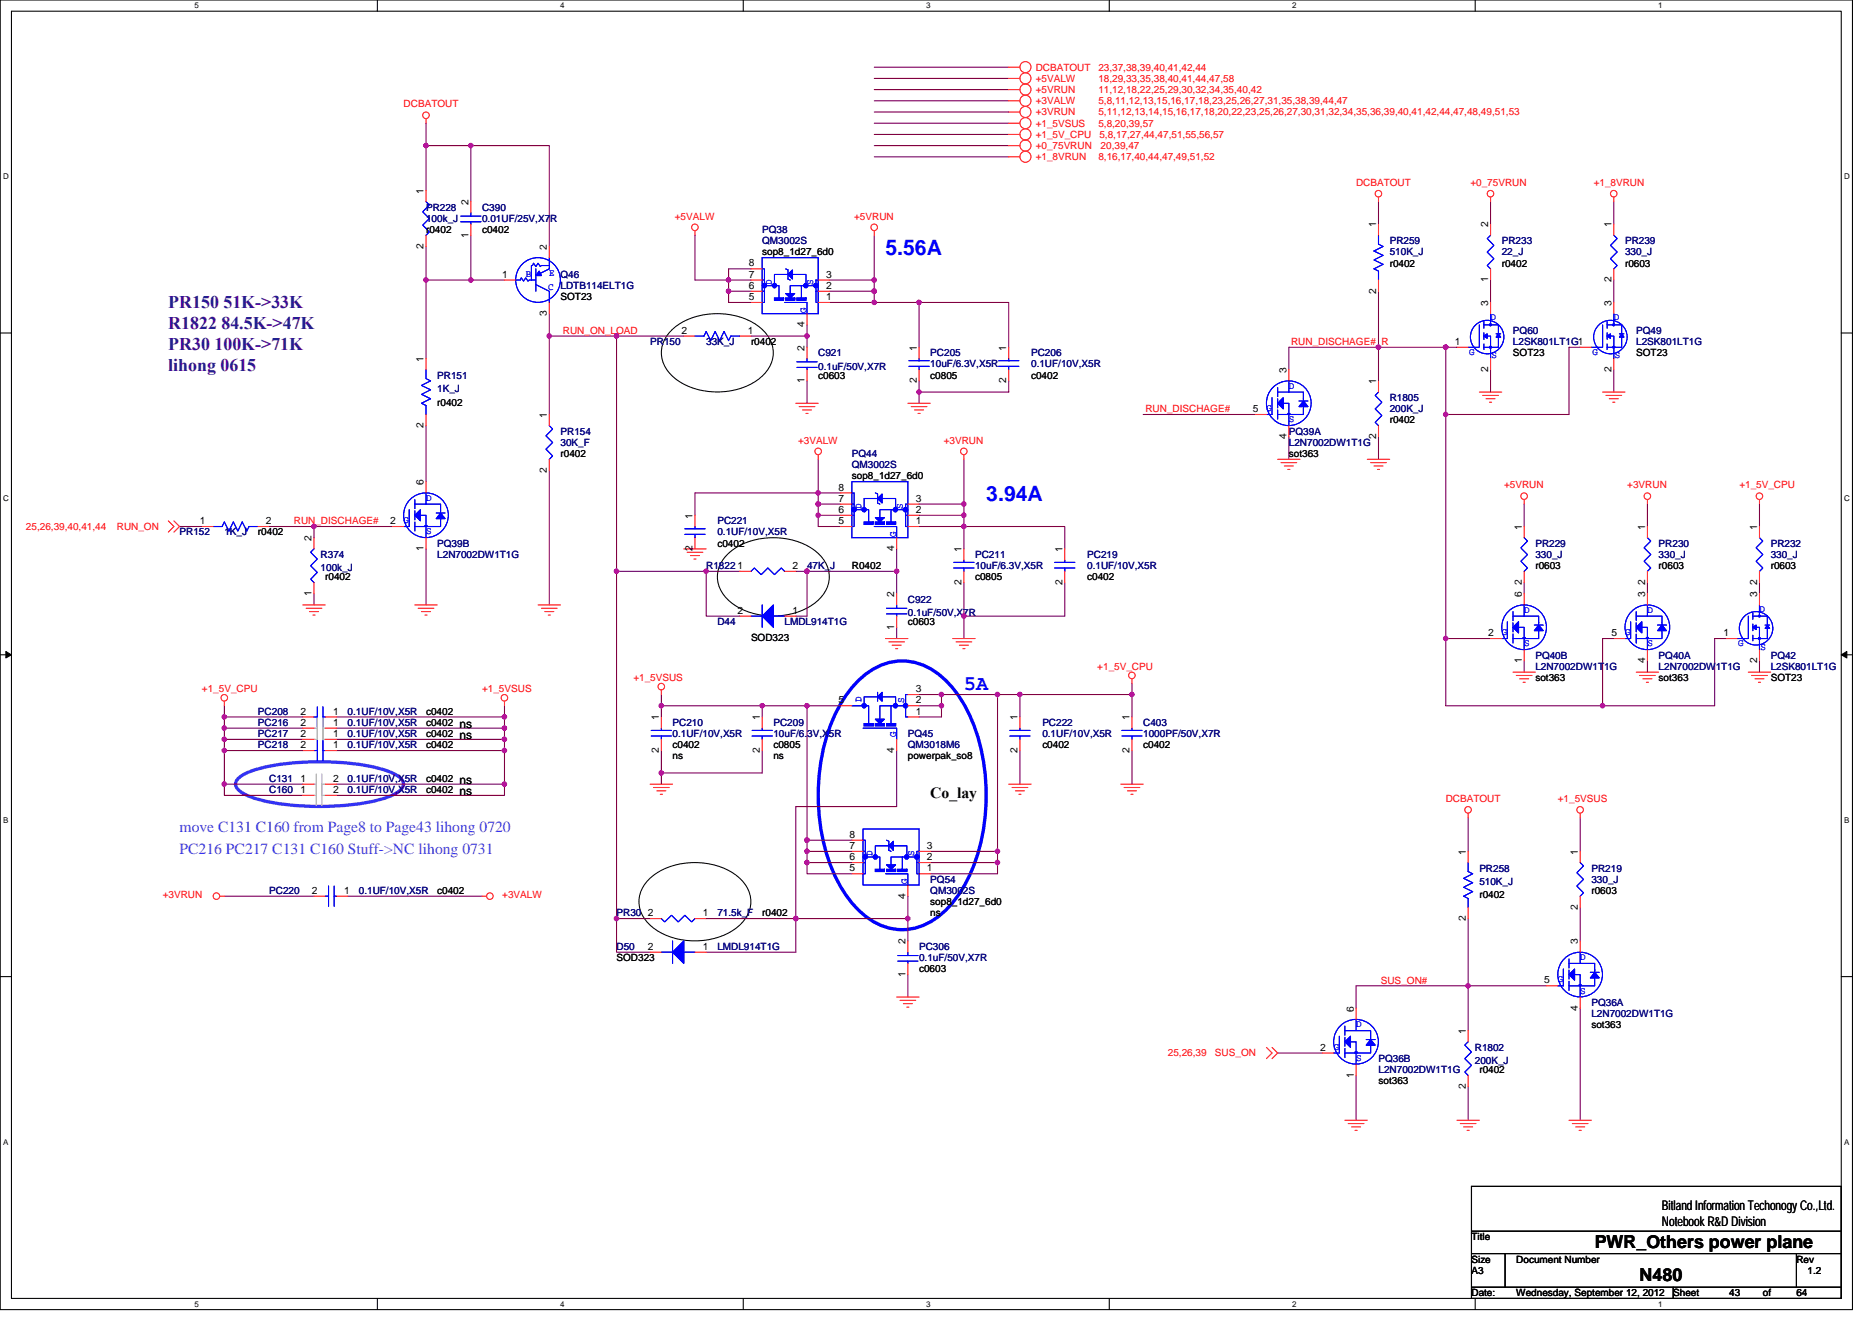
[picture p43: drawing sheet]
<svg xmlns="http://www.w3.org/2000/svg" width="297mm" height="210mm" viewBox="0 0 297 210" stroke-linecap="round" stroke-linejoin="round" font-family="sans-serif">
<defs><g id="words">
<g font-size="3.4" fill="#00f">
<text x="140.5" y="40.4">5.56A</text>
<text x="156.5" y="79.6">3.94A</text>
<text x="152.9" y="109.5">5A</text>
</g>
<g font-size="2.8" fill="#400080">
<text x="26.7" y="48.8">PR150 51K-&gt;33K</text>
<text x="26.7" y="52.2">R1822 84.5K-&gt;47K</text>
<text x="26.7" y="55.5">PR30 100K-&gt;71K</text>
<text x="26.7" y="58.9">lihong 0615</text>
</g>
<g font-size="2.8">
<text x="253" y="198.1">PWR_Others power plane</text>
<text x="260.2" y="203.4">N480</text>
</g>
<g font-size="2.5" fill="#8000ff">
<text x="28.5" y="132">move C131 C160 from Page8 to Page43 lihong 0720</text>
<text x="28.5" y="135.6">PC216 PC217 C131 C160 Stuff-&gt;NC lihong 0731</text>
</g>
<text font-size="2.5" x="147.6" y="126.7">Co_lay</text>
<g font-size="2.1">
<text x="263.7" y="192">Bitland Information Techonogy Co.,Ltd.</text>
<text x="263.7" y="194.5">Notebook R&amp;D Division</text>
</g>
<g font-size="1.9">
<text x="72.9" y="117.3">ns</text>
<text x="72.9" y="115.5">ns</text>
<text x="72.9" y="124.4">ns</text>
<text x="72.9" y="126.2">ns</text>
</g>
<g font-size="1.6" fill="#f00">
<text x="164.3" y="11.2">DCBATOUT</text>
<text x="174.3" y="11.2">23,37,38,39,40,41,42,44</text>
<text x="64" y="17.1">DCBATOUT</text>
<text x="164.3" y="13">+5VALW</text>
<text x="164.3" y="14.8">+5VRUN</text>
<text x="164.3" y="16.5">+3VALW</text>
<text x="174.3" y="14.8">11,12,18,22,25,29,30,32,34,35,40,42</text>
<text x="174.3" y="13">18,29,33,35,38,40,41,44,47,58</text>
<text x="174.3" y="16.5">5,8,11,12,13,15,16,17,18,23,25,26,27,31,35,38,39,44,47</text>
<text x="164.3" y="21.9">+1_5V_CPU</text>
<text x="164.3" y="18.3">+3VRUN</text>
<text x="164.3" y="23.6">+0_75VRUN</text>
<text x="164.3" y="20.1">+1_5VSUS</text>
<text x="174.3" y="18.3">5,11,12,13,14,15,16,17,18,20,22,23,25,26,27,30,31,32,34,35,36,39,40,41,42,44,47,48,49,51,53</text>
<text x="174.3" y="20.1">5,8,20,39,57</text>
<text x="174.5" y="21.9">5,8,17,27,44,47,51,55,56,57</text>
<text x="174.6" y="23.6">20,39,47</text>
<text x="164.3" y="25.4">+1_8VRUN</text>
<text x="174.3" y="25.4">8,16,17,40,44,47,49,51,52</text>
<text x="215.2" y="29.5">DCBATOUT</text>
<text x="233.3" y="29.5">+0_75VRUN</text>
<text x="252.9" y="29.5">+1_8VRUN</text>
<text x="107.1" y="34.8">+5VALW</text>
<text x="135.5" y="34.8">+5VRUN</text>
<text x="89.3" y="53">RUN_ON_LOAD</text>
<text x="204.9" y="54.8">RUN_DISCHAGE#_R</text>
<text x="181.8" y="65.4">RUN_DISCHAGE#</text>
<text x="126.6" y="70.4">+3VALW</text>
<text x="149.8" y="70.4">+3VRUN</text>
<text x="238.7" y="77.5">+5VRUN</text>
<text x="258.2" y="77.5">+3VRUN</text>
<text x="276" y="77.5">+1_5V_CPU</text>
<text x="46.6" y="83.2">RUN_DISCHAGE#</text>
<text x="4.1" y="84.1">25,26,39,40,41,44</text>
<text x="18.5" y="84.1">RUN_ON</text>
<text x="174.1" y="106.3">+1_5V_CPU</text>
<text x="32" y="109.9">+1_5V_CPU</text>
<text x="76.5" y="109.9">+1_5VSUS</text>
<text x="100.5" y="108.1">+1_5VSUS</text>
<text x="229.4" y="127.3">DCBATOUT</text>
<text x="247.2" y="127.3">+1_5VSUS</text>
<text x="25.8" y="142.6">+3VRUN</text>
<text x="79.7" y="142.6">+3VALW</text>
<text x="219.1" y="156.1">SUS_ON#</text>
<text x="185.3" y="167.7">25,26,39</text>
<text x="192.8" y="167.7">SUS_ON</text>
</g>
<g font-size="1.6">
<text x="67.2" y="30.8" transform="rotate(-90 67.2 30.8)">1</text>
<text x="74.3" y="32.5" transform="rotate(-90 74.3 32.5)">2</text>
<text x="67.2" y="39.5" transform="rotate(-90 67.2 39.5)">2</text>
<text x="67.6" y="37">r0402</text>
<text x="74.3" y="37.7" transform="rotate(-90 74.3 37.7)">1</text>
<text x="76.5" y="37">c0402</text>
<text x="86.8" y="39.6" transform="rotate(-90 86.8 39.6)">2</text>
<text x="120.9" y="40.5">sop8_1d27_6d0</text>
<text x="218.4" y="36.1" transform="rotate(-90 218.4 36.1)">1</text>
<text x="236.1" y="36.1" transform="rotate(-90 236.1 36.1)">2</text>
<text x="255.7" y="36.1" transform="rotate(-90 255.7 36.1)">1</text>
<text x="79.7" y="44.1">1</text>
<text x="88.9" y="47.6">SOT23</text>
<text x="118.8" y="45.8">6</text>
<text x="118.8" y="44.1">7</text>
<text x="118.8" y="42.3">8</text>
<text x="118.8" y="47.6">5</text>
<text x="131.1" y="44.1">3</text>
<text x="131.1" y="45.8">2</text>
<text x="131.1" y="47.6">1</text>
<text x="218.4" y="46.6" transform="rotate(-90 218.4 46.6)">2</text>
<text x="220.5" y="42.3">r0402</text>
<text x="236.1" y="44.8" transform="rotate(-90 236.1 44.8)">1</text>
<text x="238.3" y="42.3">r0402</text>
<text x="255.7" y="44.8" transform="rotate(-90 255.7 44.8)">2</text>
<text x="257.8" y="42.3">r0603</text>
<text x="86.8" y="50.2" transform="rotate(-90 86.8 50.2)">3</text>
<text x="108.1" y="53">2</text>
<text x="118.6" y="53">1</text>
<text x="127.7" y="51.9" transform="rotate(-90 127.7 51.9)">4</text>
<text x="236.1" y="48.5" transform="rotate(-90 236.1 48.5)">3</text>
<text x="255.7" y="48.5" transform="rotate(-90 255.7 48.5)">3</text>
<text x="67.2" y="57.4" transform="rotate(-90 67.2 57.4)">1</text>
<text x="119.2" y="54.8">r0402</text>
<text x="127.7" y="55.6" transform="rotate(-90 127.7 55.6)">2</text>
<text x="145.5" y="55.6" transform="rotate(-90 145.5 55.6)">1</text>
<text x="159.7" y="55.6" transform="rotate(-90 159.7 55.6)">1</text>
<text x="204.1" y="59.2" transform="rotate(-90 204.1 59.2)">3</text>
<text x="230.8" y="54.7">1</text>
<text x="236.1" y="59.1" transform="rotate(-90 236.1 59.1)">2</text>
<text x="240.1" y="56.5">SOT23</text>
<text x="255.7" y="59.1" transform="rotate(-90 255.7 59.1)">2</text>
<text x="259.6" y="56.5">SOT23</text>
<text x="69.4" y="64.4">r0402</text>
<text x="127.7" y="60.8" transform="rotate(-90 127.7 60.8)">1</text>
<text x="129.8" y="60.1">c0603</text>
<text x="145.5" y="60.8" transform="rotate(-90 145.5 60.8)">2</text>
<text x="147.6" y="60.1">c0805</text>
<text x="159.7" y="60.8" transform="rotate(-90 159.7 60.8)">2</text>
<text x="163.6" y="60.1">c0402</text>
<text x="198.8" y="65.4">5</text>
<text x="218.4" y="61" transform="rotate(-90 218.4 61)">1</text>
<text x="67.2" y="67.9" transform="rotate(-90 67.2 67.9)">2</text>
<text x="86.8" y="66.3" transform="rotate(-90 86.8 66.3)">1</text>
<text x="204.1" y="69.7" transform="rotate(-90 204.1 69.7)">4</text>
<text x="218.4" y="69.7" transform="rotate(-90 218.4 69.7)">2</text>
<text x="220.5" y="67.2">r0402</text>
<text x="67.2" y="77" transform="rotate(-90 67.2 77)">6</text>
<text x="86.8" y="75.1" transform="rotate(-90 86.8 75.1)">2</text>
<text x="88.9" y="72.5">r0402</text>
<text x="133" y="77.9">8</text>
<text x="135.2" y="76.1">sop8_1d27_6d0</text>
<text x="204.5" y="72.5">sot363</text>
<text x="31.7" y="83.2">1</text>
<text x="42.2" y="83.2">2</text>
<text x="61.9" y="83.2">2</text>
<text x="109.9" y="82.3" transform="rotate(-90 109.9 82.3)">1</text>
<text x="133" y="81.4">6</text>
<text x="133" y="79.6">7</text>
<text x="133" y="83.2">5</text>
<text x="145.3" y="79.6">3</text>
<text x="145.3" y="81.4">2</text>
<text x="145.3" y="83.2">1</text>
<text x="40.9" y="85">r0402</text>
<text x="49.4" y="85.9" transform="rotate(-90 49.4 85.9)">2</text>
<text x="67.2" y="87.5" transform="rotate(-90 67.2 87.5)">1</text>
<text x="109.9" y="87.5" transform="rotate(-90 109.9 87.5)">2</text>
<text x="113.8" y="86.8">c0402</text>
<text x="141.9" y="87.5" transform="rotate(-90 141.9 87.5)">4</text>
<text x="152.6" y="87.7" transform="rotate(-90 152.6 87.7)">1</text>
<text x="168.6" y="87.7" transform="rotate(-90 168.6 87.7)">1</text>
<text x="241.5" y="84.1" transform="rotate(-90 241.5 84.1)">1</text>
<text x="261" y="84.1" transform="rotate(-90 261 84.1)">1</text>
<text x="278.8" y="84.1" transform="rotate(-90 278.8 84.1)">1</text>
<text x="49.4" y="94.6" transform="rotate(-90 49.4 94.6)">1</text>
<text x="51.6" y="92.1">r0402</text>
<text x="117" y="90.3">1</text>
<text x="125.7" y="90.3">2</text>
<text x="135.2" y="90.3">R0402</text>
<text x="141.9" y="94.8" transform="rotate(-90 141.9 94.8)">2</text>
<text x="152.6" y="92.8" transform="rotate(-90 152.6 92.8)">2</text>
<text x="154.7" y="92.1">c0805</text>
<text x="168.6" y="92.8" transform="rotate(-90 168.6 92.8)">2</text>
<text x="172.5" y="92.1">c0402</text>
<text x="241.5" y="94.8" transform="rotate(-90 241.5 94.8)">6</text>
<text x="241.5" y="92.8" transform="rotate(-90 241.5 92.8)">2</text>
<text x="243.6" y="90.3">r0603</text>
<text x="261" y="94.8" transform="rotate(-90 261 94.8)">3</text>
<text x="261" y="92.8" transform="rotate(-90 261 92.8)">2</text>
<text x="263.2" y="90.3">r0603</text>
<text x="278.8" y="94.8" transform="rotate(-90 278.8 94.8)">3</text>
<text x="278.8" y="92.8" transform="rotate(-90 278.8 92.8)">2</text>
<text x="281" y="90.3">r0603</text>
<text x="117" y="97.4">2</text>
<text x="119.2" y="101.7">SOD323</text>
<text x="125.7" y="97.4">1</text>
<text x="141.9" y="99.9" transform="rotate(-90 141.9 99.9)">1</text>
<text x="144.1" y="99.2">c0603</text>
<text x="236.2" y="101">2</text>
<text x="255.7" y="101">5</text>
<text x="273.5" y="101">1</text>
<text x="241.5" y="105.3" transform="rotate(-90 241.5 105.3)">1</text>
<text x="261" y="105.3" transform="rotate(-90 261 105.3)">4</text>
<text x="278.8" y="105.3" transform="rotate(-90 278.8 105.3)">2</text>
<text x="47.7" y="113.4">2</text>
<text x="52.8" y="113.4">1</text>
<text x="67.6" y="113.4">c0402</text>
<text x="133" y="111.6">5</text>
<text x="145.3" y="111.6">2</text>
<text x="145.3" y="109.9">3</text>
<text x="145.3" y="113.4">1</text>
<text x="243.6" y="108.1">sot363</text>
<text x="263.2" y="108.1">sot363</text>
<text x="281" y="108.1">SOT23</text>
<text x="47.7" y="117">2</text>
<text x="47.7" y="115.2">2</text>
<text x="47.7" y="118.7">2</text>
<text x="52.8" y="117">1</text>
<text x="52.8" y="115.2">1</text>
<text x="52.8" y="118.7">1</text>
<text x="67.6" y="117">c0402</text>
<text x="67.6" y="115.2">c0402</text>
<text x="67.6" y="118.8">c0402</text>
<text x="104.6" y="119.5" transform="rotate(-90 104.6 119.5)">2</text>
<text x="104.6" y="114.3" transform="rotate(-90 104.6 114.3)">1</text>
<text x="106.7" y="118.8">c0402</text>
<text x="120.6" y="119.5" transform="rotate(-90 120.6 119.5)">2</text>
<text x="120.6" y="114.3" transform="rotate(-90 120.6 114.3)">1</text>
<text x="122.7" y="118.8">c0805</text>
<text x="141.9" y="119.5" transform="rotate(-90 141.9 119.5)">4</text>
<text x="161.5" y="119.5" transform="rotate(-90 161.5 119.5)">2</text>
<text x="161.5" y="114.3" transform="rotate(-90 161.5 114.3)">1</text>
<text x="165.4" y="118.8">c0402</text>
<text x="179.2" y="119.5" transform="rotate(-90 179.2 119.5)">2</text>
<text x="179.2" y="114.3" transform="rotate(-90 179.2 114.3)">1</text>
<text x="181.4" y="118.8">c0402</text>
<text x="47.7" y="125.9">1</text>
<text x="47.7" y="124.1">1</text>
<text x="52.8" y="125.9">2</text>
<text x="52.8" y="124.1">2</text>
<text x="67.6" y="125.9">c0402</text>
<text x="67.6" y="124.1">c0402</text>
<text x="106.7" y="120.5">ns</text>
<text x="122.7" y="120.5">ns</text>
<text x="144.1" y="120.5">powerpak_so8</text>
<text x="134.8" y="136.5">6</text>
<text x="134.8" y="134.7">7</text>
<text x="134.8" y="133">8</text>
<text x="147.1" y="134.7">3</text>
<text x="147.1" y="136.5">2</text>
<text x="232.6" y="135.7" transform="rotate(-90 232.6 135.7)">1</text>
<text x="250.4" y="135.7" transform="rotate(-90 250.4 135.7)">1</text>
<text x="49.5" y="141.9">2</text>
<text x="54.6" y="141.9">1</text>
<text x="69.4" y="141.9">c0402</text>
<text x="134.8" y="138.3">5</text>
<text x="143.7" y="142.6" transform="rotate(-90 143.7 142.6)">4</text>
<text x="147.1" y="138.3">1</text>
<text x="147.6" y="143.7">sop8_1d27_6d0</text>
<text x="234.7" y="142.6">r0402</text>
<text x="252.5" y="141.9">r0603</text>
<text x="102.8" y="145.4">2</text>
<text x="111.5" y="145.4">1</text>
<text x="120.9" y="145.4">r0402</text>
<text x="143.7" y="149.9" transform="rotate(-90 143.7 149.9)">2</text>
<text x="147.6" y="145.4">ns</text>
<text x="232.6" y="146.2" transform="rotate(-90 232.6 146.2)">2</text>
<text x="250.4" y="149.9" transform="rotate(-90 250.4 149.9)">3</text>
<text x="250.4" y="144.4" transform="rotate(-90 250.4 144.4)">2</text>
<text x="97.8" y="152.5">SOD323</text>
<text x="102.8" y="150.7">2</text>
<text x="111.5" y="150.7">1</text>
<text x="143.7" y="155.1" transform="rotate(-90 143.7 155.1)">1</text>
<text x="145.8" y="154.3">c0603</text>
<text x="214.8" y="160.5" transform="rotate(-90 214.8 160.5)">6</text>
<text x="245" y="156.1">5</text>
<text x="250.4" y="160.4" transform="rotate(-90 250.4 160.4)">4</text>
<text x="209.5" y="166.8">2</text>
<text x="232.6" y="164.1" transform="rotate(-90 232.6 164.1)">1</text>
<text x="252.5" y="163.2">sot363</text>
<text x="214.8" y="171.1" transform="rotate(-90 214.8 171.1)">1</text>
<text x="218.7" y="172.1">sot363</text>
<text x="232.6" y="172.8" transform="rotate(-90 232.6 172.8)">2</text>
<text x="234.7" y="170.3">r0402</text>
<text x="233.5" y="196.8">Title</text>
<text x="233.5" y="202.2">A3</text>
<text x="233.5" y="200.4">Size</text>
<text x="240.6" y="200.4">Document Number</text>
<text x="285" y="200.4">Rev</text>
<text x="286.8" y="202.2">1.2</text>
<text x="233.5" y="205.7">Date:</text>
<text x="240.6" y="205.7">Wednesday, September 12, 2012</text>
<text x="265.5" y="205.7">Sheet</text>
<text x="274.4" y="205.7">43</text>
<text x="279.7" y="205.7">of</text>
<text x="285" y="205.7">64</text>
</g>
<g font-size="1.6" fill="#000080">
<text x="67.6" y="33.4">PR228</text>
<text x="67.6" y="35.2">100k_J</text>
<text x="76.5" y="33.4">C390</text>
<text x="76.5" y="35.2">0.01UF/25V,X7R</text>
<text x="120.9" y="37">PQ38</text>
<text x="120.9" y="38.8">QM3002S</text>
<text x="220.5" y="38.8">PR259</text>
<text x="220.5" y="40.5">510K_J</text>
<text x="238.3" y="38.8">PR233</text>
<text x="238.3" y="40.5">22_J</text>
<text x="257.8" y="38.8">PR239</text>
<text x="257.8" y="40.5">330_J</text>
<text x="240.1" y="53">PQ60</text>
<text x="259.6" y="53">PQ49</text>
<text x="103.2" y="54.8">PR150</text>
<text x="112.1" y="54.8">33K_J</text>
<text x="129.8" y="56.5">C921</text>
<text x="129.8" y="58.7">0.1uF/50V,X7R</text>
<text x="147.6" y="56.5">PC205</text>
<text x="147.6" y="58.3">10uF/6.3V,X5R</text>
<text x="163.6" y="56.5">PC206</text>
<text x="163.6" y="58.3">0.1UF/10V,X5R</text>
<text x="240.1" y="54.8">L2SK801LT1G1</text>
<text x="240.1" y="54.8">L2SK801LT1G</text>
<text x="259.6" y="54.8">L2SK801LT1G</text>
<text x="69.4" y="60.1">PR151</text>
<text x="69.4" y="62.2">1K_J</text>
<text x="220.5" y="63.6">R1805</text>
<text x="220.5" y="65.4">200K_J</text>
<text x="88.9" y="69">PR154</text>
<text x="88.9" y="70.8">30K_F</text>
<text x="204.5" y="70.8">L2N7002DW1T1G</text>
<text x="204.5" y="69">PQ39A</text>
<text x="135.2" y="72.5">PQ44</text>
<text x="135.2" y="74.3">QM3002S</text>
<text x="113.8" y="83.2">PC221</text>
<text x="28.5" y="85">PR152</text>
<text x="35.6" y="85">1K_J</text>
<text x="50.9" y="88.5">R374</text>
<text x="69.4" y="88.5">L2N7002DW1T1G</text>
<text x="69.4" y="86.8">PQ39B</text>
<text x="113.8" y="85">0.1UF/10V,X5R</text>
<text x="154.7" y="88.5">PC211</text>
<text x="172.5" y="88.5">PC219</text>
<text x="243.6" y="86.8">PR229</text>
<text x="243.6" y="88.5">330_J</text>
<text x="263.2" y="86.8">PR230</text>
<text x="263.2" y="88.5">330_J</text>
<text x="281" y="86.8">PR232</text>
<text x="281" y="88.5">330_J</text>
<text x="50.9" y="90.7">100k_J</text>
<text x="112.1" y="90.3">R1822</text>
<text x="128.1" y="90.3">47K_J</text>
<text x="144.1" y="95.7">C922</text>
<text x="154.7" y="90.3">10uF/6.3V,X5R</text>
<text x="172.5" y="90.3">0.1UF/10V,X5R</text>
<text x="113.8" y="99.2">D44</text>
<text x="124.5" y="99.2">LMDL914T1G</text>
<text x="144.1" y="97.8">0.1uF/50V,X7R</text>
<text x="243.6" y="106.3">L2N7002DW1T1G</text>
<text x="243.6" y="104.5">PQ40B</text>
<text x="263.2" y="106.3">L2N7002DW1T1G</text>
<text x="263.2" y="104.5">PQ40A</text>
<text x="281" y="104.5">PQ42</text>
<text x="281" y="106.3">L2SK801LT1G</text>
<text x="40.9" y="113.4">PC208</text>
<text x="55.2" y="113.4">0.1UF/10V,X5R</text>
<text x="40.9" y="117">PC217</text>
<text x="40.9" y="115.2">PC216</text>
<text x="40.9" y="118.8">PC218</text>
<text x="55.2" y="117">0.1UF/10V,X5R</text>
<text x="55.2" y="115.2">0.1UF/10V,X5R</text>
<text x="55.2" y="118.8">0.1UF/10V,X5R</text>
<text x="106.7" y="115.2">PC210</text>
<text x="106.7" y="117">0.1UF/10V,X5R</text>
<text x="122.7" y="115.2">PC209</text>
<text x="122.7" y="117">10uF/6.3V,X5R</text>
<text x="144.1" y="117">PQ45</text>
<text x="144.1" y="118.8">QM3018M6</text>
<text x="165.4" y="115.2">PC222</text>
<text x="165.4" y="117">0.1UF/10V,X5R</text>
<text x="181.4" y="115.2">C403</text>
<text x="181.4" y="117">1000PF/50V,X7R</text>
<text x="42.7" y="125.9">C160</text>
<text x="42.7" y="124.1">C131</text>
<text x="55.2" y="125.9">0.1UF/10V,X5R</text>
<text x="55.2" y="124.1">0.1UF/10V,X5R</text>
<text x="42.7" y="141.9">PC220</text>
<text x="56.9" y="141.9">0.1UF/10V,X5R</text>
<text x="147.6" y="140.1">PQ54</text>
<text x="147.6" y="141.9">QM3002S</text>
<text x="234.7" y="138.3">PR258</text>
<text x="234.7" y="140.5">510K_J</text>
<text x="252.5" y="138.3">PR219</text>
<text x="252.5" y="140.1">330_J</text>
<text x="97.8" y="145.4">PR30</text>
<text x="113.8" y="145.4">71.5k_F</text>
<text x="97.8" y="150.8">D50</text>
<text x="113.8" y="150.8">LMDL914T1G</text>
<text x="145.8" y="150.8">PC306</text>
<text x="145.8" y="152.5">0.1uF/50V,X7R</text>
<text x="252.5" y="161.4">L2N7002DW1T1G</text>
<text x="252.5" y="159.7">PQ36A</text>
<text x="234" y="166.8">R1802</text>
<text x="218.7" y="170.3">L2N7002DW1T1G</text>
<text x="218.7" y="168.6">PQ36B</text>
<text x="234" y="168.9">200K_J</text>
</g>
<g font-size="1.6" fill="#00f">
<text x="83.4" y="43.9">B</text>
<text x="87" y="46.1">C LDTB114ELT1G</text>
<text x="87.2" y="43.8">E Q46</text>
<text x="122.5" y="45.2" transform="rotate(-90 122.5 45.2)">D</text>
<text x="129" y="45.2" transform="rotate(-90 129 45.2)">S</text>
<text x="128" y="49.6" transform="rotate(-90 128 49.6)">G</text>
<text x="236.5" y="50.9">D</text>
<text x="256.1" y="50.9">D</text>
<text x="233.1" y="56.4">G</text>
<text x="236.7" y="56.9">S</text>
<text x="252.7" y="56.4">G</text>
<text x="256.2" y="56.9">S</text>
<text x="201" y="65.3">G</text>
<text x="204.5" y="61.7">D</text>
<text x="204.5" y="67">S</text>
<text x="64" y="83">G</text>
<text x="67.6" y="79.5">D</text>
<text x="136.7" y="80.7" transform="rotate(-90 136.7 80.7)">D</text>
<text x="143.3" y="80.7" transform="rotate(-90 143.3 80.7)">S</text>
<text x="67.6" y="84.8">S</text>
<text x="142.2" y="85.2" transform="rotate(-90 142.2 85.2)">G</text>
<text x="238.3" y="100.8">G</text>
<text x="241.8" y="97.3">D</text>
<text x="257.8" y="100.8">G</text>
<text x="261.4" y="97.3">D</text>
<text x="279.2" y="97.1">D</text>
<text x="241.8" y="102.6">S</text>
<text x="261.4" y="102.6">S</text>
<text x="275.8" y="102.6">G</text>
<text x="279.4" y="103.1">S</text>
<text x="136.7" y="111.5" transform="rotate(-90 136.7 111.5)">D</text>
<text x="143.5" y="111.7" transform="rotate(-90 143.5 111.7)">S</text>
<text x="142.2" y="117" transform="rotate(-90 142.2 117)">G</text>
<text x="138.5" y="135.8" transform="rotate(-90 138.5 135.8)">D</text>
<text x="145.1" y="135.8" transform="rotate(-90 145.1 135.8)">S</text>
<text x="144" y="140.3" transform="rotate(-90 144 140.3)">G</text>
<text x="247.2" y="155.9">G</text>
<text x="250.7" y="152.4">D</text>
<text x="250.7" y="157.7">S</text>
<text x="211.6" y="166.6">G</text>
<text x="215.2" y="163">D</text>
<text x="215.2" y="168.4">S</text>
</g>
<g font-size="1.3">
<text x="30.8" y="1.3">5</text>
<text x="88.9" y="1.3">4</text>
<text x="147" y="1.3">3</text>
<text x="205" y="1.3">2</text>
<text x="263.1" y="1.3">1</text>
<text x=".5" y="28.4">D</text>
<text x="292.6" y="28.4">D</text>
<text x=".5" y="79.5">C</text>
<text x="292.6" y="79.5">C</text>
<text x=".5" y="130.6">B</text>
<text x="292.6" y="130.6">B</text>
<text x=".5" y="181.7">A</text>
<text x="292.6" y="181.7">A</text>
<text x="30.8" y="207.4">5</text>
<text x="88.9" y="207.4">4</text>
<text x="147" y="207.4">3</text>
<text x="205" y="207.4">2</text>
<text x="263.1" y="207.4">1</text>
</g>
</g></defs>
<path d="M0 0h293.9v207.9h-293.9zM1.8 1.8h290.4v204.3h-290.4z" fill="none" stroke="#000" stroke-width=".17"/>
<g fill="#fff">
<path d="M30.8 .2h.7v1.4h-.7z"/>
<path d="M30.8 206.3h.7v1.4h-.7z"/>
</g>
<path d="M59.9 0v1.8M59.9 206.1v1.8" fill="none" stroke="#000" stroke-width=".17"/>
<g fill="#fff">
<path d="M88.9 .2h.7v1.4h-.7z"/>
<path d="M88.9 206.3h.7v1.4h-.7z"/>
</g>
<path d="M117.9 0v1.8M117.9 206.1v1.8" fill="none" stroke="#000" stroke-width=".17"/>
<g fill="#fff">
<path d="M147 .2h.7v1.4h-.7z"/>
<path d="M147 206.3h.7v1.4h-.7z"/>
</g>
<path d="M176 0v1.8M176 206.1v1.8" fill="none" stroke="#000" stroke-width=".17"/>
<g fill="#fff">
<path d="M205 .2h.7v1.4h-.7z"/>
<path d="M205 206.3h.7v1.4h-.7z"/>
</g>
<path d="M234.1 0v1.8M234.1 206.1v1.8" fill="none" stroke="#000" stroke-width=".17"/>
<g fill="#fff">
<path d="M263.1 .2h.7v1.4h-.7z"/>
<path d="M263.1 206.3h.7v1.4h-.7z"/>
<path d="M.5 27.3h.9v1.4h-.9z"/>
<path d="M292.6 27.3h.9v1.4h-.9z"/>
<path d="M.5 78.4h.9v1.4h-.9z"/>
<path d="M292.6 78.4h.9v1.4h-.9z"/>
</g>
<path d="M0 52.9h1.8M292.2 52.9h1.7" fill="none" stroke="#000" stroke-width=".17"/>
<g fill="#fff">
<path d="M.5 129.5h.8v1.4h-.8z"/>
<path d="M292.6 129.5h.9v1.4h-.9z"/>
</g>
<path d="M0 103.9h1.8M292.2 103.9h1.7" fill="none" stroke="#000" stroke-width=".17"/>
<path d="M.9 103.4l.9 .5-.9 .5zM292.2 103.9l.8-.5v1z" fill="#000" stroke="#000" stroke-width=".16"/>
<g fill="#fff">
<path d="M.5 180.5h.8v1.4h-.8z"/>
<path d="M292.6 180.5h.9v1.4h-.9z"/>
</g>
<path d="M106.4 52.6a10.8 10.8 0 0 1 10-2.6 8.2 8.2 0 0 1 5.9 4.2 4.9 4.9 0 0 1-1.8 5.9 11.6 11.6 0 0 1-13.4 0 4.9 4.9 0 0 1-.7-7.5zM115.3 88.2a10.8 10.8 0 0 1 10-2.6 8.2 8.2 0 0 1 5.9 4.2 4.9 4.9 0 0 1-1.8 5.8 11.6 11.6 0 0 1-13.4 0 4.9 4.9 0 0 1-.7-7.4zM102.8 139.7a10.8 10.8 0 0 1 10-2.5 8.2 8.2 0 0 1 6 4.1 4.9 4.9 0 0 1-1.8 5.9 11.6 11.6 0 0 1-13.4 0 4.9 4.9 0 0 1-.8-7.5zM0 155h1.8M292.2 155h1.7M233.5 188.3h58.7v17.8h-58.7zM233.5 195.4h58.7M233.5 199h58.7M238.8 199v5.3M285 199v5.3M233.5 204.3h58.7M265.5 204.3v1.8" fill="none" stroke="#000" stroke-width=".17"/>
<path d="M136.1 108.1a9.3 9.3 0 0 1 10.8-2.3 16.3 16.3 0 0 1 7.6 9.1 32.2 32.2 0 0 1-.7 24.2 15.7 15.7 0 0 1-6.9 7.6 8.9 8.9 0 0 1-9.8-1.4 20.8 20.8 0 0 1-6.3-11.2 31.6 31.6 0 0 1 2.5-22.3l1.8-2.6z" fill="none" stroke="#00f" stroke-width=".53"/>
<path d="M37.9 123.5a12.6 12.6 0 0 1 6.1-2.1 42.4 42.4 0 0 1 17.2 .9 4.7 4.7 0 0 1 2.7 1.7 1.45 1.45 0 0 1-.9 1.8 18.6 18.6 0 0 1-7.1 1.9 40.8 40.8 0 0 1-15.8-1.1 4.6 4.6 0 0 1-2.6-1.7l-.1-.5 .1-.4z" fill="none" stroke="#8000ff" stroke-width=".53"/>
<g fill="none" stroke="#800040" stroke-width=".17">
<path d="M67.6 19.6v3.5M138.7 12.4h21.4M138.7 10.7h21.4M138.7 17.8h21.4M138.7 14.2h21.4M138.7 19.6h21.4M138.7 16h21.4M67.6 23.1v7.1M67.6 39.1v5.3M67.6 23.1h7.1v8.9M74.7 23.1h12.5v16M74.7 37.3v7.1h-7.1"/>
<path d="M110.3 37.3v7.1h5.3v1.8M138.7 37.3v7.1M138.7 21.3h21.4M138.7 23.1h21.4M138.7 24.9h21.4M218.7 32v3.6M236.5 32v3.6M256.1 32v3.6M67.6 44.4v12.5M74.7 44.4h5.3M87.2 49.8v3.5M87.2 53.3h10.6"/>
<path d="M87.2 53.3v12.5M97.8 53.3h10.7M97.8 53.3v37.4M115.6 46.2h3.6M115.6 46.2v1.8h3.6M119.2 42.7h-3.6v1.7h3.6M119.2 53.3h8.9M128.1 53.3v1.8M128.1 51.6v1.7M131.6 44.5h7.1M131.6 46.2h7.1M131.6 48h7.1"/>
<path d="M138.7 44.4v1.8M138.7 46.2v1.8M138.7 48h7.1M145.8 48v7.1M145.8 48h14.3v7.1M218.7 46.2v14.3M229.4 55.1h-24.9v3.6M229.4 55.1v10.7M229.4 55.1h1.8M236.5 58.7v3.5M236.5 44.4v3.6M250.7 55.1h-1.7v10.7h-19.6"/>
<path d="M256.1 44.4v3.6M256.1 58.7v3.5M67.6 67.6v8.9M87.2 74.7v21.3M128.1 60.5v3.5M129.8 78.2h3.6M129.8 78.2v1.8M129.8 78.2h-19.5v3.6M129.8 72.9v5.3M145.8 60.5v1.7M145.8 62.2v1.8M152.9 72.9v7.1"/>
<path d="M160.1 60.5v1.7h-14.3M181.4 65.8h17.8M204.5 69.3v3.6M218.7 69.3v3.6M229.4 65.8v35.5M28.5 83.6h3.5M42.7 83.6h7.1v1.7M49.8 83.6h12.5M49.8 94.2v1.8M67.6 87.1v8.9M97.8 90.7v55.1M97.8 90.7h14.3"/>
<path d="M112.1 90.7h5.3M112.1 90.7v7.1h5.3M126.3 90.7h1.8M128.1 90.7v7.1h-1.8M128.1 90.7h14.2M129.8 80h3.6M129.8 80v1.8h3.6M129.8 81.8v1.8h3.6M142.3 90.7v3.5M142.3 99.6v1.7M142.3 87.1v3.6M145.8 80h7.1"/>
<path d="M145.8 81.8h7.1M145.8 83.6h7.1M152.9 83.6v3.5M152.9 97.8v3.5M152.9 81.8v1.8M152.9 83.6h16v3.5M152.9 80v1.8M152.9 92.5v5.3M168.9 92.5v5.3h-16M241.8 92.5v1.7M241.8 80v3.6M261.4 80v3.6"/>
<path d="M261.4 92.5v1.7M279.2 92.5v1.7M279.2 80v3.6M35.6 119.1h12.4M35.6 115.6h12.4M35.6 117.3h12.4M35.6 117.3v1.8M35.6 115.6v1.7M35.6 119.1v5.4M35.6 113.8h12.4M35.6 113.8v1.8M35.6 112v1.8"/>
<path d="M53.4 119.1h26.6M53.4 113.8h26.6M53.4 117.3h26.6M53.4 115.6h26.6M80 117.3v1.8M80 113.8v1.8M80 119.1v5.4M80 115.6v1.7M80 112v1.8M104.9 112h16M104.9 110.2v1.8M104.9 112v1.8"/>
<path d="M104.9 119.1v3.6M120.9 112v1.8M120.9 119.1v3.6h-16M120.9 112h7.2M128.1 112h5.3M128.1 112v21.3M142.3 119.1v8.9h-16v17.8M145.8 112h3.6M145.8 110.2h3.6M149.4 112v1.8h-3.6M149.4 110.2v1.8M149.4 110.2h8.9"/>
<path d="M158.3 110.2v24.9M158.3 110.2h3.5M161.8 110.2h17.8M161.8 110.2v3.6M161.8 119.1v5.4M179.6 108.5v1.7M179.6 119.1v5.4M179.6 110.2v3.6M229.4 101.3h7.1M229.4 101.3v10.7h24.9M241.8 104.9v1.8M256.1 101.3h-1.8v10.7"/>
<path d="M261.4 104.9v1.8M273.9 101.3h-1.8v10.7h-17.8M279.2 104.9v1.8M35.6 124.5h12.4M35.6 124.5v1.7h12.4M53.4 124.5h26.6M80 124.5v1.7h-26.6M104.9 122.7v1.8M128.1 133.4v1.7M128.1 136.9v1.8h7.1M128.1 136.9h7.1M128.1 135.1h7.1"/>
<path d="M128.1 133.3h7.1M128.1 135.1v1.8M147.6 136.9h10.7v1.8h-10.7M147.6 135.1h10.7M158.3 135.1v1.8M233 129.8v5.3M250.7 129.8v5.3M35.6 142.2h14.2M55.2 142.2h21.3M97.8 145.8h5.4M97.8 145.8v5.3h5.4M112.1 145.8h14.2"/>
<path d="M126.3 145.8h17.8M126.3 145.8v5.3h-14.2M144.1 154.7v3.5M144.1 145.8v3.6M144.1 142.2v3.6M233 156.5h12.4M233 156.5h-17.8v3.5M233 145.8v10.7M233 156.5v7.1M250.7 144v5.4M202.7 167.1h7.1M215.2 170.7v7.1"/>
<path d="M233 172.5v5.3M250.7 160v17.8"/>
</g>
<g fill="#f0f" stroke="#f0f" stroke-width=".17">
<circle cx="129.8" cy="80" r=".35"/>
<circle cx="138.7" cy="46.2" r=".35"/>
<circle cx="138.7" cy="44.4" r=".35"/>
<circle cx="145.8" cy="48" r=".35"/>
<circle cx="232.9" cy="156.5" r=".35"/>
<circle cx="145.8" cy="62.2" r=".35"/>
<circle cx="152.9" cy="83.6" r=".35"/>
<circle cx="115.6" cy="44.4" r=".35"/>
<circle cx="142.3" cy="90.7" r=".35"/>
<circle cx="229.4" cy="101.3" r=".35"/>
<circle cx="254.3" cy="112" r=".35"/>
<circle cx="129.8" cy="78.2" r=".35"/>
<circle cx="129.8" cy="81.8" r=".35"/>
<circle cx="115.6" cy="46.2" r=".35"/>
<circle cx="138.7" cy="48" r=".35"/>
<circle cx="35.6" cy="115.6" r=".35"/>
<circle cx="35.6" cy="113.8" r=".35"/>
<circle cx="35.6" cy="119.1" r=".35"/>
<circle cx="80" cy="119.1" r=".35"/>
<circle cx="80" cy="117.3" r=".35"/>
<circle cx="80" cy="113.8" r=".35"/>
<circle cx="35.6" cy="117.3" r=".35"/>
<circle cx="229.4" cy="55.1" r=".35"/>
<circle cx="112" cy="90.7" r=".35"/>
<circle cx="97.8" cy="90.7" r=".35"/>
<circle cx="97.8" cy="53.3" r=".35"/>
<circle cx="128" cy="53.3" r=".35"/>
<circle cx="128" cy="90.7" r=".35"/>
<circle cx="152.9" cy="81.8" r=".35"/>
<circle cx="97.8" cy="145.8" r=".35"/>
<circle cx="218.7" cy="55.1" r=".35"/>
<circle cx="74.7" cy="44.4" r=".35"/>
<circle cx="74.7" cy="23.1" r=".35"/>
<circle cx="67.6" cy="23.1" r=".35"/>
<circle cx="67.6" cy="44.4" r=".35"/>
<circle cx="49.8" cy="83.6" r=".35"/>
<circle cx="149.4" cy="110.2" r=".35"/>
<circle cx="149.4" cy="112" r=".35"/>
<circle cx="158.3" cy="135.1" r=".35"/>
<circle cx="158.3" cy="110.2" r=".35"/>
<circle cx="158.3" cy="136.9" r=".35"/>
<circle cx="120.9" cy="112" r=".35"/>
<circle cx="104.9" cy="112" r=".35"/>
<circle cx="144" cy="145.8" r=".35"/>
<circle cx="128" cy="133.3" r=".35"/>
<circle cx="128" cy="136.9" r=".35"/>
<circle cx="128" cy="112" r=".35"/>
<circle cx="104.9" cy="122.7" r=".35"/>
<circle cx="128" cy="135.1" r=".35"/>
<circle cx="126.3" cy="145.8" r=".35"/>
<circle cx="152.9" cy="80" r=".35"/>
<circle cx="87.1" cy="53.3" r=".35"/>
<circle cx="229.4" cy="65.8" r=".35"/>
<circle cx="152.9" cy="97.8" r=".35"/>
<circle cx="161.8" cy="110.2" r=".35"/>
<circle cx="179.6" cy="110.2" r=".35"/>
<circle cx="80" cy="115.6" r=".35"/>
<circle cx="35.6" cy="124.4" r=".35"/>
<circle cx="80" cy="124.4" r=".35"/>
</g>
<g fill="none" stroke="#f00" stroke-width=".17">
<path d="M67.6 18.8v.8M160.1 10.7h1.7M160.1 17.8h1.7M160.1 12.4h1.7M160.1 14.2h1.7M160.1 19.6h1.7M160.1 16h1.7M67.6 30.2v1.8M67.6 37.3v1.8M74.7 35.6v1.7M74.7 32v1.8M87.2 39.1v1.8"/>
<path d="M110.3 36.6v.7M138.7 36.6v.7M160.1 21.3h1.7M160.1 23.1h1.7M160.1 24.9h1.7M218.7 31.3v.7M218.7 35.6v1.7M236.5 31.3v.7M236.5 35.6v1.7M256.1 35.6v1.7M256.1 31.3v.7M67.6 56.9v1.8"/>
<path d="M80 44.4h1.8M87.2 48v1.8M108.5 53.3h1.8M117.4 53.3h1.8M119.2 46.2h1.7M119.2 44.4h1.7M119.2 42.7h1.7M119.2 48h1.7M128.1 58.7v1.8M128.1 55.1v1.8M128.1 49.8v1.8M129.8 44.4h1.8"/>
<path d="M129.8 46.2h1.8M129.8 48h1.8M145.8 55.1v1.8M145.8 58.7v1.8M160.1 55.1v1.8M160.1 58.7v1.8M204.5 58.7v1.8M218.7 44.4v1.8M231.2 55.1h1.8M236.5 42.7v1.7M236.5 48v1.8M236.5 56.9v1.8"/>
<path d="M250.7 55.1h1.8M256.1 42.7v1.7M256.1 48v1.8M256.1 56.9v1.8M67.6 65.8v1.8M67.6 76.5v1.7M87.2 65.8v1.8M87.2 72.9v1.8M126.3 64h3.5M126.8 64.5h2.5M127.3 65.1h1.5M127.9 65.6h.3"/>
<path d="M129.8 72.2v.7M133.4 78.2h1.8M144.1 64h3.5M144.6 64.5h2.5M145.1 65.1h1.5M145.7 65.6h.3M152.9 72.2v.7M199.2 65.8h1.8M202.7 72.9h3.6M203.3 73.4h2.5M203.8 74h1.4M204.3 74.5h.4"/>
<path d="M204.5 67.6v1.7M217 72.9h3.5M217.5 73.4h2.5M218 74h1.5M218.6 74.5h.3M218.7 60.5v1.7M218.7 67.6v1.7M234.7 62.2h3.6M235.3 62.8h2.5M235.8 63.3h1.4M236.3 63.8h.4M241.8 79.3v.7"/>
<path d="M254.3 62.2h3.5M254.8 62.8h2.5M255.4 63.3h1.4M255.9 63.8h.3M261.4 79.3v.7M279.2 79.3v.7M26.7 82.7l.9 .9-.9 .9M27.6 82.7l.9 .9-.9 .9M32 83.6h1.8M40.9 83.6h1.8M48 96h3.6M48.6 96.5h2.5"/>
<path d="M49.1 97.1h1.4M49.7 97.6h.3M49.8 92.5v1.7M49.8 85.3v1.8M62.3 83.6h1.7M65.8 96h3.6M66.4 96.5h2.5M66.9 97.1h1.4M67.4 97.6h.4M67.6 85.3v1.8M85.4 96h3.5M85.9 96.5h2.5"/>
<path d="M86.4 97.1h1.5M87 97.6h.3M108.5 87.1h3.6M109 87.7h2.5M109.6 88.2h1.4M110.1 88.7h.3M110.3 81.8v1.8M110.3 85.3v1.8M117.4 90.7h1.8M117.4 97.8h1.8M124.5 90.7h1.8M124.5 97.8h1.8"/>
<path d="M133.4 81.8h1.8M133.4 80h1.8M133.4 83.6h1.8M142.3 97.8v1.8M142.3 94.2v1.8M142.3 85.3v1.8M144.1 80h1.7M144.1 81.8h1.7M144.1 83.6h1.7M152.9 87.1v1.8M152.9 90.7v1.8M168.9 87.1v1.8"/>
<path d="M168.9 90.7v1.8M241.8 94.2v1.8M241.8 83.6v1.7M241.8 90.7v1.8M261.4 83.6v1.7M261.4 90.7v1.8M261.4 94.2v1.8M279.2 94.2v1.8M279.2 83.6v1.7M279.2 90.7v1.8M35.6 111.3v.7M48 113.8h1.8"/>
<path d="M48 117.3h1.8M48 115.6h1.8M48 119.1h1.8M51.6 113.8h1.8M51.6 117.3h1.8M51.6 115.6h1.8M51.6 119.1h1.8M80 111.3v.7M104.9 109.5v.7M104.9 113.8v1.8M104.9 117.3v1.8M120.9 113.8v1.8"/>
<path d="M120.9 117.3v1.8M133.4 112h1.8M140.5 101.3h3.6M141 101.9h2.5M141.6 102.4h1.4M142.1 103h.3M142.3 117.3v1.8M144.1 112h1.7M144.1 110.2h1.7M144.1 113.8h1.7M151.2 101.3h3.5M151.7 101.9h2.5"/>
<path d="M152.2 102.4h1.5M152.8 103h.3M161.8 113.8v1.8M161.8 117.3v1.8M179.6 107.7v.8M179.6 113.8v1.8M179.6 117.3v1.8M236.5 101.3h1.8M240.1 106.7h3.5M240.6 107.2h2.5M241.1 107.7h1.5M241.7 108.3h.3"/>
<path d="M241.8 103.1v1.8M256.1 101.3h1.7M259.6 106.7h3.6M260.2 107.2h2.5M260.7 107.7h1.4M261.2 108.3h.4M261.4 103.1v1.8M273.9 101.3h1.7M277.4 106.7h3.6M277.9 107.2h2.5M278.5 107.7h1.4M279 108.3h.4"/>
<path d="M279.2 103.1v1.8M48 126.2h1.8M48 124.5h1.8M51.6 126.2h1.8M51.6 124.5h1.8M103.2 124.5h3.5M103.7 125h2.5M104.2 125.5h1.5M104.8 126.1h.3M135.2 136.9h1.7M135.2 135.1h1.7M135.2 133.3h1.7"/>
<path d="M135.2 138.7h1.7M145.8 135.1h1.8M145.8 136.9h1.8M145.8 138.7h1.8M160.1 124.5h3.5M160.6 125h2.5M161.1 125.5h1.5M161.7 126.1h.3M177.8 124.5h3.6M178.4 125h2.5M178.9 125.5h1.4M179.4 126.1h.4"/>
<path d="M233 129.1v.7M233 135.1v1.8M250.7 129.1v.7M250.7 135.1v1.8M34.9 142.2h.7M49.8 142.2h1.8M53.4 142.2h1.8M76.5 142.2h.7M103.2 151.1h1.7M103.2 145.8h1.7M110.3 151.1h1.8M110.3 145.8h1.8"/>
<path d="M142.3 158.2h3.5M142.8 158.8h2.5M143.3 159.3h1.5M143.9 159.9h.3M144.1 140.5v1.7M144.1 152.9v1.8M144.1 149.4v1.7M233 144v1.8M245.4 156.5h1.8M250.7 149.4v1.7M250.7 158.2v1.8M250.7 142.2v1.8"/>
<path d="M201 166.2l.8 .9-.8 .9M201.8 166.2l.9 .9-.9 .9M209.8 167.1h1.8M213.4 177.8h3.6M213.9 178.3h2.5M214.5 178.9h1.4M215 179.4h.3M215.2 160v1.8M215.2 168.9v1.8M231.2 177.8h3.5M231.7 178.3h2.5M232.2 178.9h1.5"/>
<path d="M232.8 179.4h.3M233 163.6v1.8M233 170.7v1.8M249 177.8h3.5M249.5 178.3h2.5M250 178.9h1.5M250.6 179.4h.3"/>
<circle cx="67.6" cy="18.3" r=".52"/>
<circle cx="162.7" cy="10.7" r=".88"/>
<circle cx="162.7" cy="17.8" r=".88"/>
<circle cx="162.7" cy="16" r=".88"/>
<circle cx="162.7" cy="12.4" r=".88"/>
<circle cx="162.7" cy="14.2" r=".88"/>
<circle cx="162.7" cy="19.5" r=".88"/>
<circle cx="110.3" cy="36.1" r=".52"/>
<circle cx="138.7" cy="36.1" r=".52"/>
<circle cx="162.7" cy="21.3" r=".88"/>
<circle cx="162.7" cy="23.1" r=".88"/>
<circle cx="162.7" cy="24.9" r=".88"/>
<circle cx="218.7" cy="30.7" r=".52"/>
<circle cx="236.5" cy="30.7" r=".52"/>
<circle cx="256.1" cy="30.7" r=".52"/>
<circle cx="129.8" cy="71.6" r=".52"/>
<circle cx="152.9" cy="71.6" r=".52"/>
<circle cx="241.8" cy="78.8" r=".52"/>
<circle cx="261.4" cy="78.8" r=".52"/>
<circle cx="279.2" cy="78.8" r=".52"/>
<circle cx="35.6" cy="110.8" r=".52"/>
<circle cx="80" cy="110.8" r=".52"/>
<circle cx="104.9" cy="109" r=".52"/>
<circle cx="179.6" cy="107.2" r=".52"/>
<circle cx="232.9" cy="128.5" r=".52"/>
<circle cx="250.7" cy="128.5" r=".52"/>
<circle cx="34.3" cy="142.2" r=".52"/>
<circle cx="77.7" cy="142.2" r=".52"/>
</g>
<g fill="none" stroke="#00f" stroke-width=".17">
<path d="M67.6 32l.5 .5-1 1.1 1 1.1-1 1 1 1.1-.5 .5M73.1 34.3h3.2M73.1 35.2h3.2M74.7 35.2v.4M74.7 33.8v.5M218.7 37.3v1.5l.8 .3-1.5 .7 1.5 .7-1.5 .8 1.5 .7-1.5 .7 .7 .3v1.4M236.5 37.3l-.5 .6 1 1-1 1.1 1 1.1-1 1 .5 .6M256.1 37.3l.5 .6-1.1 1 1.1 1.1-1.1 1.1 1.1 1-.5 .6M67.6 58.7v1.4l.7 .4-1.4 .7 1.4 .7-1.4 .7 1.4 .7-1.4 .7 .7 .4v1.4M81.8 44.4h.7l.2-.3 .4 .5 .3-.5 .4 .5 .2-.2h1M85 42.7v3.5M85 45.2l2.2 1v1.8"/>
<path d="M87.2 40.9v1.8l-2.2 1h.9M87.2 42.1h-1.3l-.2 .2-.3-.5-.4 .5-.3-.5-.2 .3h-.2v2.3M110.3 53.3h1.4l.4-.7 .7 1.5 .7-1.5 .7 1.5 .7-1.5 .7 1.5 .4-.8h1.4M120.9 46.2h.4M120.9 40.9h8.9v8.9h-8.9zM120.9 42.7h.4v5.3h-.4M120.9 44.4h.4M121.3 45.3h2.3v2M122.9 45.3v-1.7h5v1.7M124.5 48h3.6v1.8M124.7 42.7l.3 .1v1.5l.4 .1M126.4 57.4h3.3"/>
<path d="M126.4 58.3h3.3M127.2 45.3h-1.8v2M127.2 45.3h2.3M127.2 45.3v2M128.1 58.3v.4M128.1 56.9v.5M129.5 46.2h.3M129.5 46.2v1.8h.3M129.8 44.4h-.3v1.8M144.2 58.1h3.2M144.2 57.3h3.2M145.8 56.9v.4"/>
<path d="M145.8 58.1v.6M158.5 58.1h3.2M158.5 57.3h3.2M160.1 56.9v.4M160.1 58.1v.6M234.7 51.6v3.5h-1.7M235.5 51.6h2.3v3.5h-2.3M235.5 51v1.1M235.5 52.8v1.1M235.5 54.6v.9M235.5 53.3h1v3.6M236.5 49.8v1.8"/>
<path d="M237.4 53h.7M254.3 51.6v3.5h-1.8M255 51.6h2.3v3.5h-2.3M255 51v1.1M255 52.8v1.1M255 54.6v.9M255 53.3h1.1v3.6M256.1 49.8v1.8M257 53h.7M65.8 79.3v1.4M67.6 78.2v1.8M87.2 67.6l.5 .5-1.1 1.1 1.1 1-1.1 1.1 1.1 1.1-.5 .5"/>
<path d="M135.2 76.5h8.9v8.8h-8.9zM135.2 78.2h.3v5.4h-.3M138.9 78.2l.4 .2v1.4l.3 .2M201.8 63.1v2.7h-.8M202.7 62.2h1.8M202.7 63.3v1.4M202.7 65.1v1.4M202.7 61.5v1.4M203.6 64h.9v1.8h-1.8M204.3 65.8v-.2h.4v.2h-.2M204.5 60.5v1.7M204.5 65.8v1.8"/>
<path d="M204.5 62.2h2.3v1.4M206.1 63.6h1.4M206.8 64.5v1.3h-2.3M218.7 62.2l-.5 .6 1.1 1-1.1 1.1 1.1 1.1-1.1 1 .5 .6M33.8 83.6h1.4l.4-.8 .7 1.5 .7-1.5 .7 1.5 .7-1.5 .8 1.5 .3-.7h1.4M49.8 87.1l-.5 .6 1.1 1-1.1 1.1 1.1 1-1.1 1.1 .5 .6M64.9 80.9v2.7h-.9M65.8 80h1.8M65.8 81.1v1.4M65.8 82.8v1.5M66.7 81.8h.9v1.8h-1.8M67.4 83.6v-.2h.4v.2h-.2"/>
<path d="M67.6 83.6v1.7M67.6 80h2.3v1.4M69.2 81.4h1.4M69.9 82.3v1.3h-2.3M108.7 84.8h3.2M108.7 83.9h3.2M110.3 83.6v.3M110.3 84.8v.5M119.2 90.7l.5-.6 1.1 1.1 1-1.1 1.1 1.1 1.1-1.1 .5 .6M119.2 97.8h1.7M120.9 96v3.6M122.7 97.8h1.8"/>
<path d="M135.2 81.8h.3M135.2 80h.3M135.5 80.9h2.3v1.9M137.1 80.9v-1.8h5v1.8M138.7 83.6h3.6v1.7M140.7 96.5h3.2M140.7 97.4h3.2M141.4 80.9h-1.8v1.9M141.4 80.9h2.3M141.4 80.9v1.9M142.3 97.4v.4M142.3 96v.5"/>
<path d="M143.7 81.8h.4M143.7 81.8v1.8h.4M144.1 80h-.4v1.8M151.3 90.1h3.3M151.3 89.3h3.3M152.9 88.9v.4M152.9 90.1v.6M167.3 90.1h3.3M167.3 89.3h3.3M168.9 88.9v.4M168.9 90.1v.6M239.2 98.7v2.6h-.9"/>
<path d="M240.1 97.8h1.7M240.1 98.8v1.5M240.1 97.1v1.4M241 99.6h.8v1.7h-1.7M241.8 96v1.8M241.8 85.3l.6 .6-1.1 1.1 1.1 1-1.1 1.1 1.1 1-.6 .6M241.8 97.8h2.4v1.4M243.5 99.2h1.4M258.7 98.7v2.6h-.9M259.6 97.8h1.8M259.6 98.8v1.5M259.6 97.1v1.4"/>
<path d="M260.5 99.6h.9v1.7h-1.8M261.4 85.3l.5 .6-1 1.1 1 1-1 1.1 1 1-.5 .6M261.4 96v1.8M261.4 97.8h2.3v1.4M263 99.2h1.4M277.4 97.8v3.5h-1.8M278.1 97.8h2.3v3.5h-2.3M278.1 97.3v1M278.1 99v1.1M278.1 99.6h1.1v3.5M279.2 96v1.8M279.2 85.3l.5 .6-1 1.1 1 1-1 1.1 1 1-.5 .6"/>
<path d="M280.1 99.2h.7M49.8 113.8h.6M49.8 119.1h.6M50.4 112.2v3.2M50.4 117.5v3.2M51.2 113.8h.4M51.2 119.1h.4M51.2 112.2v3.2M51.2 117.5v3.2M103.3 116.8h3.2M103.3 115.9h3.2M104.9 115.6v.3"/>
<path d="M104.9 116.8v.5M119.3 116.8h3.3M119.3 115.9h3.3M120.9 115.6v.3M120.9 116.8v.5M135.2 112h2.6v2.9M136.9 115.6h5.4v1.7M137.1 112v-1.4h5v1.4M139.3 109.9v1.4M141.4 112h-1.8v2.9M141.4 112h2.7M141.4 112v2.9"/>
<path d="M144.1 110.2h-.4v3.6h.4M160.2 116.8h3.2M160.2 115.9h3.2M161.8 115.6v.3M161.8 116.8v.5M178 116.8h3.2M178 115.9h3.2M179.6 115.6v.3M179.6 116.8v.5M240.1 100.6v1.5M241.7 101.3v-.1h.3v.1h-.2M241.8 101.3v1.8"/>
<path d="M244.2 100.1v1.2h-2.4M259.6 100.6v1.5M261.2 101.3v-.1h.4v.1h-.2M261.4 101.3v1.8M263.7 100.1v1.2h-2.3M278.1 100.8v.9M136.9 131.6h8.9v8.9h-8.9zM136.9 136.9h.4M136.9 133.3h.4v5.4h-.4M136.9 135.1h.4M137.3 136h2.3v2M138.9 136v-1.8h5v1.8"/>
<path d="M140.5 138.7h3.6v1.8M140.7 133.3l.3 .2v1.5l.4 .1M143.2 136h-1.8v2M143.2 136h2.3M143.2 136v2M145.5 136.9h.3M145.5 136.9v1.8h.3M145.8 135.1h-.3v1.8M233 136.9v1.4l.7 .4-1.5 .7 1.5 .7-1.5 .7 1.5 .7-1.5 .7 .8 .4v1.4M250.7 136.9l.6 .5-1.1 1.1 1.1 1.1-1.1 1 1.1 1.1-.6 .5M51.6 142.2h.5M52.1 140.6v3.2"/>
<path d="M53 142.2h.4M53 140.6v3.2M104.9 151.1h1.8M104.9 145.8l.6 .5 1-1 1.1 1 1.1-1 1 1 .6-.5M106.7 149.4v3.5M108.5 151.1h1.8M142.4 151.7h3.3M142.4 152.5h3.3M144.1 152.5v.4M144.1 151.1v.6M248.1 153.8v2.7h-.9M249 152.9h1.7"/>
<path d="M249 154v1.4M249 155.7v1.5M249 152.2v1.4M249.8 154.7h.9v1.8h-1.7M250.6 156.5v-.2h.3v.2h-.2M250.7 151.1v1.8M250.7 156.5v1.7M250.7 152.9h2.3v1.4M252.3 154.3h1.5M253 155.2v1.3h-2.3M212.5 164.5v2.6h-.9M213.4 163.6h1.8"/>
<path d="M213.4 164.6v1.5M213.4 166.4v1.5M213.4 162.9v1.4M214.3 165.4h.9v1.7h-1.8M215 167.1v-.1h.3v.1h-.1M215.2 161.8v1.8M215.2 167.1v1.8M215.2 163.6h2.3v1.4M216.8 165h1.4M217.5 165.9v1.2h-2.3M233 165.4l-.6 .5 1.1 1.1-1.1 1 1.1 1.1-1.1 1.1 .6 .5"/>
<circle cx="85.4" cy="44.4" r="3.5"/>
<circle cx="236" cy="53.5" r="2.66"/>
<circle cx="255.5" cy="53.5" r="2.66"/>
<circle cx="204.5" cy="64" r="3.5"/>
<circle cx="67.6" cy="81.8" r="3.5"/>
<circle cx="241.8" cy="99.6" r="3.5"/>
<circle cx="261.4" cy="99.6" r="3.5"/>
<circle cx="278.6" cy="99.7" r="2.66"/>
<circle cx="250.7" cy="154.7" r="3.5"/>
<circle cx="215.2" cy="165.3" r="3.5"/>
</g>
<g fill="#00f" stroke="#00f" stroke-width=".17">
<path d="M278.1 99.6l.6-.4v.7z" fill-rule="evenodd"/>
<path d="M280.4 99.2l.4 .5h-.7z" fill-rule="evenodd"/>
<path d="M279.1 97.7h.2v.2h-.2z" fill-rule="evenodd"/>
<path d="M279.1 101.2h.2v.2h-.2z" fill-rule="evenodd"/>
<path d="M278.1 99.6l.6-.4v.7z" fill-rule="evenodd"/>
<path d="M280.4 99.2l.4 .5h-.7z" fill-rule="evenodd"/>
<path d="M279.1 97.7h.2v.2h-.2z" fill-rule="evenodd"/>
<path d="M279.1 101.2h.2v.2h-.2z" fill-rule="evenodd"/>
<path d="M249 154.7l.8-.9v1.8z" fill-rule="evenodd"/>
<path d="M253 154.3l.8 .9h-1.5z" fill-rule="evenodd"/>
<path d="M249 154.7l.8-.9v1.8z" fill-rule="evenodd"/>
<path d="M253 154.3l.8 .9h-1.5z" fill-rule="evenodd"/>
<path d="M139.3 110.6l.7-.7v1.4z" fill-rule="evenodd"/>
<path d="M138.9 114.2h1.4l-.7 .7z" fill-rule="evenodd"/>
<path d="M137.1 114.9v.3h1.5v-.3z" fill-rule="evenodd"/>
<path d="M138.9 114.9v.3h1.4v-.3z" fill-rule="evenodd"/>
<path d="M140.7 114.9v.3h1.4v-.3z" fill-rule="evenodd"/>
<path d="M139.3 110.6l.7-.7v1.4z" fill-rule="evenodd"/>
<path d="M138.9 114.2h1.4l-.7 .7z" fill-rule="evenodd"/>
<path d="M137.1 114.9v.3h1.5v-.3z" fill-rule="evenodd"/>
<path d="M138.9 114.9v.3h1.4v-.3z" fill-rule="evenodd"/>
<path d="M140.7 114.9v.3h1.4v-.3z" fill-rule="evenodd"/>
<path d="M125 43.6l.7-.8v1.5z" fill-rule="evenodd"/>
<path d="M124.7 46.6h1.4l-.7 .7z" fill-rule="evenodd"/>
<path d="M122.9 47.3v.3h1.4v-.3z" fill-rule="evenodd"/>
<path d="M124.7 47.3v.3h1.4v-.3z" fill-rule="evenodd"/>
<path d="M126.4 47.3v.3h1.5v-.3z" fill-rule="evenodd"/>
<path d="M125 43.6l.7-.8v1.5z" fill-rule="evenodd"/>
<path d="M124.7 46.6h1.4l-.7 .7z" fill-rule="evenodd"/>
<path d="M122.9 47.3v.3h1.4v-.3z" fill-rule="evenodd"/>
<path d="M124.7 47.3v.3h1.4v-.3z" fill-rule="evenodd"/>
<path d="M126.4 47.3v.3h1.5v-.3z" fill-rule="evenodd"/>
<path d="M240.1 99.6l.9-.9v1.8z" fill-rule="evenodd"/>
<path d="M244.2 99.2l.7 .9h-1.4z" fill-rule="evenodd"/>
<path d="M240.1 99.6l.9-.9v1.8z" fill-rule="evenodd"/>
<path d="M244.2 99.2l.7 .9h-1.4z" fill-rule="evenodd"/>
<path d="M141 134.2l.7-.7v1.5z" fill-rule="evenodd"/>
<path d="M140.7 137.3h1.4l-.7 .7z" fill-rule="evenodd"/>
<path d="M138.9 138v.3h1.4v-.3z" fill-rule="evenodd"/>
<path d="M140.7 138v.3h1.4v-.3z" fill-rule="evenodd"/>
<path d="M142.4 138v.3h1.5v-.3z" fill-rule="evenodd"/>
<path d="M141 134.2l.7-.7v1.5z" fill-rule="evenodd"/>
<path d="M140.7 137.3h1.4l-.7 .7z" fill-rule="evenodd"/>
<path d="M138.9 138v.3h1.4v-.3z" fill-rule="evenodd"/>
<path d="M140.7 138v.3h1.4v-.3z" fill-rule="evenodd"/>
<path d="M142.4 138v.3h1.5v-.3z" fill-rule="evenodd"/>
<path d="M85.6 43l.3 .7h-.9z" fill-rule="evenodd"/>
<path d="M85.6 43l.3 .7h-.9z" fill-rule="evenodd"/>
<path d="M214.3 164.5v1.7l-.9-.8z" fill-rule="evenodd"/>
<path d="M217.5 165l.7 .9h-1.4z" fill-rule="evenodd"/>
<path d="M214.3 164.5v1.7l-.9-.8z" fill-rule="evenodd"/>
<path d="M217.5 165l.7 .9h-1.4z" fill-rule="evenodd"/>
<path d="M108.5 149.4v3.5l-1.8-1.8z" fill-rule="evenodd"/>
<path d="M108.5 149.4v3.5l-1.8-1.8z" fill-rule="evenodd"/>
<path d="M122.7 96v3.6l-1.8-1.8z" fill-rule="evenodd"/>
<path d="M122.7 96v3.6l-1.8-1.8z" fill-rule="evenodd"/>
<path d="M65.8 81.8l.9-.9v1.8z" fill-rule="evenodd"/>
<path d="M69.9 81.4l.7 .9h-1.4z" fill-rule="evenodd"/>
<path d="M65.8 81.8l.9-.9v1.8z" fill-rule="evenodd"/>
<path d="M69.9 81.4l.7 .9h-1.4z" fill-rule="evenodd"/>
<path d="M139.3 79.1l.7-.7v1.4z" fill-rule="evenodd"/>
<path d="M138.9 82.1h1.4l-.7 .7z" fill-rule="evenodd"/>
<path d="M137.1 82.8v.4h1.5v-.4z" fill-rule="evenodd"/>
<path d="M138.9 82.8v.4h1.4v-.4z" fill-rule="evenodd"/>
<path d="M140.7 82.8v.4h1.4v-.4z" fill-rule="evenodd"/>
<path d="M139.3 79.1l.7-.7v1.4z" fill-rule="evenodd"/>
<path d="M138.9 82.1h1.4l-.7 .7z" fill-rule="evenodd"/>
<path d="M137.1 82.8v.4h1.5v-.4z" fill-rule="evenodd"/>
<path d="M138.9 82.8v.4h1.4v-.4z" fill-rule="evenodd"/>
<path d="M140.7 82.8v.4h1.4v-.4z" fill-rule="evenodd"/>
<path d="M203.6 63.1v1.8l-.9-.9z" fill-rule="evenodd"/>
<path d="M206.8 63.6l.7 .9h-1.4z" fill-rule="evenodd"/>
<path d="M203.6 63.1v1.8l-.9-.9z" fill-rule="evenodd"/>
<path d="M206.8 63.6l.7 .9h-1.4z" fill-rule="evenodd"/>
<path d="M235.5 53.3l.5-.3v.7z" fill-rule="evenodd"/>
<path d="M237.8 53l.3 .5h-.7z" fill-rule="evenodd"/>
<path d="M236.4 51.4h.2v.3h-.2z" fill-rule="evenodd"/>
<path d="M236.4 55h.2v.2h-.2z" fill-rule="evenodd"/>
<path d="M235.5 53.3l.5-.3v.7z" fill-rule="evenodd"/>
<path d="M237.8 53l.3 .5h-.7z" fill-rule="evenodd"/>
<path d="M236.4 51.4h.2v.3h-.2z" fill-rule="evenodd"/>
<path d="M236.4 55h.2v.2h-.2z" fill-rule="evenodd"/>
<path d="M255 53.3l.5-.3v.7z" fill-rule="evenodd"/>
<path d="M257.3 53l.4 .5h-.7z" fill-rule="evenodd"/>
<path d="M255.9 51.4h.3v.3h-.3z" fill-rule="evenodd"/>
<path d="M255.9 55h.3v.2h-.3z" fill-rule="evenodd"/>
<path d="M255 53.3l.5-.3v.7z" fill-rule="evenodd"/>
<path d="M257.3 53l.4 .5h-.7z" fill-rule="evenodd"/>
<path d="M255.9 51.4h.3v.3h-.3z" fill-rule="evenodd"/>
<path d="M255.9 55h.3v.2h-.3z" fill-rule="evenodd"/>
<path d="M259.6 99.6l.9-.9v1.8z" fill-rule="evenodd"/>
<path d="M263.7 99.2l.7 .9h-1.4z" fill-rule="evenodd"/>
<path d="M259.6 99.6l.9-.9v1.8z" fill-rule="evenodd"/>
<path d="M263.7 99.2l.7 .9h-1.4z" fill-rule="evenodd"/>
<circle cx="137.1" cy="112" r=".34"/>
<circle cx="142.1" cy="112" r=".34"/>
<circle cx="143.7" cy="112" r=".35"/>
<circle cx="121.3" cy="45.3" r=".35"/>
<circle cx="122.9" cy="45.3" r=".34"/>
<circle cx="127.9" cy="45.3" r=".34"/>
<circle cx="129.5" cy="45.3" r=".35"/>
<circle cx="137.3" cy="136" r=".35"/>
<circle cx="138.9" cy="136" r=".34"/>
<circle cx="143.9" cy="136" r=".34"/>
<circle cx="145.5" cy="136" r=".35"/>
<circle cx="135.5" cy="80.9" r=".35"/>
<circle cx="137.1" cy="80.9" r=".34"/>
<circle cx="142.1" cy="80.9" r=".34"/>
<circle cx="143.7" cy="80.9" r=".35"/>
</g>
<g fill="none" stroke="#c0c0c0" stroke-width=".17">
<path d="M49.8 117.3h.6M49.8 115.6h.6M50.4 115.7v3.3M50.4 114v3.2M51.2 117.3h.4M51.2 115.6h.4M51.2 115.7v3.3M51.2 114v3.2M49.8 126.2h.4M49.8 124.5h.4M50.2 124.6v3.2M50.2 122.9v3.2"/>
<path d="M51.1 126.2h.5M51.1 124.5h.5M51.1 124.6v3.2M51.1 122.9v3.2"/>
</g>
<use href="#words"/>
</svg>
